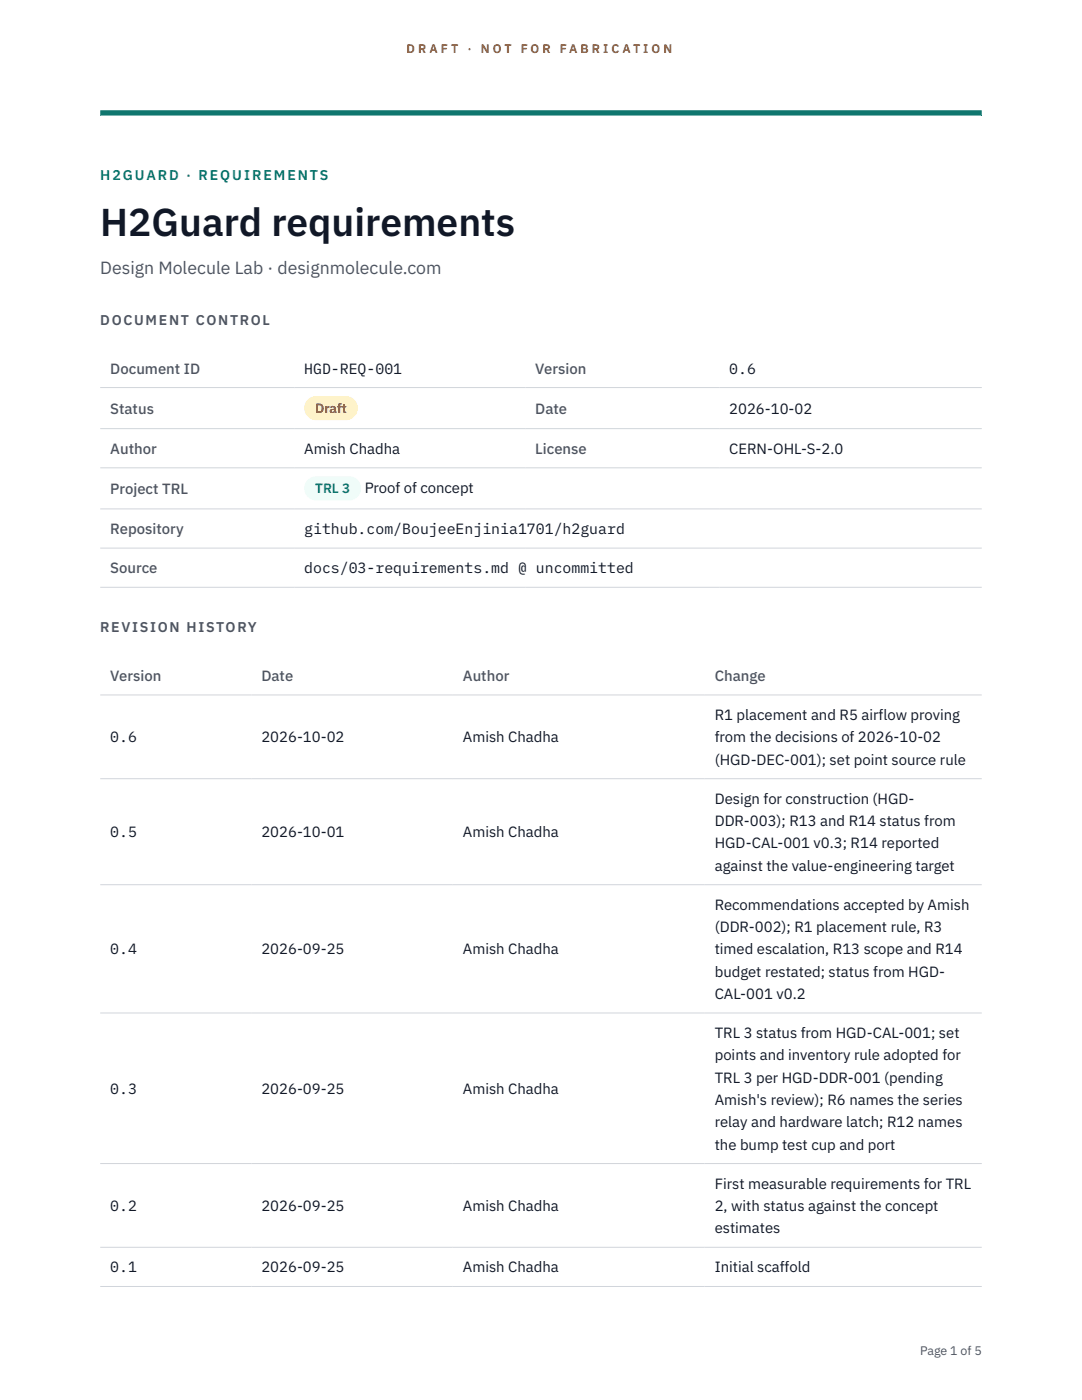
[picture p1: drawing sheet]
<svg xmlns="http://www.w3.org/2000/svg" width="216mm" height="279mm" viewBox="0 0 216 279" stroke-linecap="round" stroke-linejoin="round" font-family="sans-serif">
<defs><g id="words">
<text font-size="7.8" fill="#111827" x="20" y="47.1">H2Guard requirements</text>
<text font-size="3.5" fill="#4b5563" x="20" y="54.6">Design Molecule Lab · designmolecule.com</text>
<g font-size="3" fill="#4b5563">
<text x="22" y="74.5">Document ID</text>
<text x="106.8" y="74.5">Version</text>
<text x="22" y="82.6">Status</text>
<text x="106.8" y="82.6">Date</text>
<text x="22" y="90.6">Author</text>
<text x="106.8" y="90.6">License</text>
<text x="22" y="98.6">Project TRL</text>
<text x="22" y="106.6">Repository</text>
<text x="22" y="114.4">Source</text>
<text x="22" y="135.9">Version</text>
<text x="52.2" y="135.9">Date</text>
<text x="92.4" y="135.9">Author</text>
<text x="142.6" y="135.9">Change</text>
</g>
<g font-size="3" fill="#111827">
<text x="60.7" y="74.5">HGD-REQ-001</text>
<text x="145.5" y="74.5">0.6</text>
<text x="145.5" y="82.6">2026-10-02</text>
<text x="60.7" y="90.6">Amish Chadha</text>
<text x="145.5" y="90.6">CERN-OHL-S-2.0</text>
<text x="72.8" y="98.5">Proof of concept</text>
<text x="60.7" y="106.6">github.com/BoujeeEnjinia1701/h2guard</text>
<text x="60.7" y="114.4">docs/03-requirements.md @ uncommitted</text>
<text x="142.6" y="143.7">R1 placement and R5 airflow proving</text>
<text x="22" y="148.2">0.6</text>
<text x="52.2" y="148.2">2026-10-02</text>
<text x="92.4" y="148.2">Amish Chadha</text>
<text x="142.6" y="148.2">from the decisions of 2026-10-02</text>
<text x="142.6" y="152.6">(HGD-DEC-001); set point source rule</text>
<text x="142.6" y="160.4">Design for construction (HGD-</text>
<text x="22" y="167.1">0.5</text>
<text x="52.2" y="167.1">2026-10-01</text>
<text x="92.4" y="167.1">Amish Chadha</text>
<text x="142.6" y="164.9">DDR-003); R13 and R14 status from</text>
<text x="142.6" y="169.3">HGD-CAL-001 v0.3; R14 reported</text>
<text x="142.6" y="173.8">against the value-engineering target</text>
<text x="142.6" y="181.6">Recommendations accepted by Amish</text>
<text x="22" y="190.5">0.4</text>
<text x="52.2" y="190.5">2026-09-25</text>
<text x="92.4" y="190.5">Amish Chadha</text>
<text x="142.6" y="186">(DDR-002); R1 placement rule, R3</text>
<text x="142.6" y="190.5">timed escalation, R13 scope and R14</text>
<text x="142.6" y="194.9">budget restated; status from HGD-</text>
<text x="142.6" y="199.4">CAL-001 v0.2</text>
<text x="142.6" y="207.2">TRL 3 status from HGD-CAL-001; set</text>
<text x="142.6" y="211.6">points and inventory rule adopted for</text>
<text x="22" y="218.3">0.3</text>
<text x="52.2" y="218.3">2026-09-25</text>
<text x="92.4" y="218.3">Amish Chadha</text>
<text x="142.6" y="216.1">TRL 3 per HGD-DDR-001 (pending</text>
<text x="142.6" y="220.5">Amish's review); R6 names the series</text>
<text x="142.6" y="225">relay and hardware latch; R12 names</text>
<text x="142.6" y="229.4">the bump test cup and port</text>
<text x="142.6" y="237.2">First measurable requirements for TRL</text>
<text x="22" y="241.7">0.2</text>
<text x="52.2" y="241.7">2026-09-25</text>
<text x="92.4" y="241.7">Amish Chadha</text>
<text x="142.6" y="241.7">2, with status against the concept</text>
<text x="142.6" y="246.1">estimates</text>
<text x="22" y="253.9">0.1</text>
<text x="52.2" y="253.9">2026-09-25</text>
<text x="92.4" y="253.9">Amish Chadha</text>
<text x="142.6" y="253.9">Initial scaffold</text>
</g>
<text font-size="2.8" fill="#0f766e" x="20" y="36">H2GUARD · REQUIREMENTS</text>
<g font-size="2.8" fill="#4b5563">
<text x="20" y="64.8">DOCUMENT CONTROL</text>
<text x="20" y="126.2">REVISION HISTORY</text>
</g>
<text font-size="2.7" fill="#92400e" x="62.9" y="82.5">Draft</text>
<text font-size="2.7" fill="#0f766e" x="62.9" y="98.5">TRL 3</text>
<g font-size="2.5" fill="#b45309">
<text x="81.1" y="10.5">D R A F T</text>
<text x="93.3" y="10.5">·</text>
<text x="95.9" y="10.5">N O T</text>
<text x="103.9" y="10.5">F O R</text>
<text x="111.7" y="10.5">F A B R I C A T I O N</text>
</g>
<text font-size="2.5" fill="#4b5563" x="183.6" y="270.3">Page 1 of 5</text>
</g></defs>
<path d="M20 23.1h175.9zM20 22h175.9v1.1h-175.9z" fill-rule="evenodd" fill="#0f766e"/>
<g fill="none" stroke="#d1d5db" stroke-width=".2">
<path d="M20 77.3h175.9M20 85.5h175.9M20 93.4h175.9M20 101.6h175.9M20 109.4h175.9M20 117.2h175.9M20 138.7h175.9M20 155.4h175.9M20 176.6h175.9M20 202.2h175.9M20 232.2h175.9M20 248.9h175.9"/>
<path d="M20 256.7h175.9"/>
</g>
<path d="M60.7 79h10.7v4.9h-10.7z" fill="#fef3c7"/>
<path d="M60.7 95.1h11.4v4.8h-11.4z" fill="#f0fdfa"/>
<use href="#words"/>
</svg>
